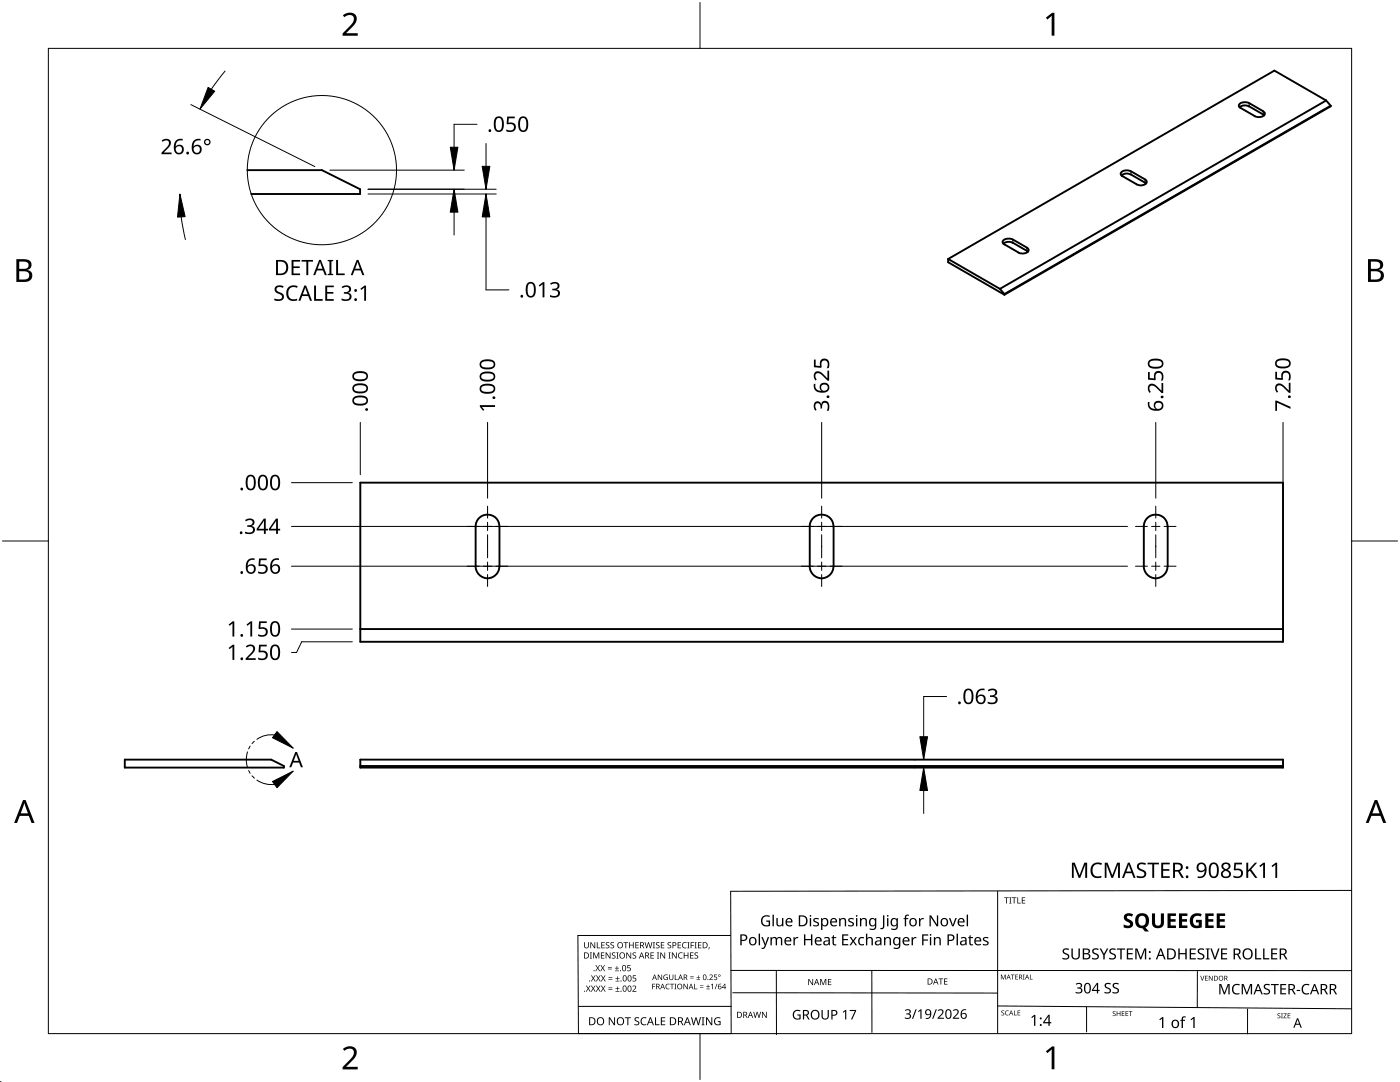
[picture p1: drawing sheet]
<svg xmlns="http://www.w3.org/2000/svg" width="279mm" height="216mm" viewBox="0 0 279 216" stroke-linecap="round" stroke-linejoin="round" font-family="sans-serif">
<g fill="none" stroke="#000" stroke-width=".38">
<path d="M49.4 33.9h14.8l7.7 3.9v.9h-21.8M225.7 34.8l-.5-.1h-.7l-.7 .3M225.7 34.2l-.5-.2a1.01 1.01 0 0 0-1.5 .8l.3 .4M225.7 34.8l3 1.8M225.7 34.2l2.8 1.6a.51 .51 0 0 1 .3 .8 1.69 1.69 0 0 1-2 .2l-2.8-1.6M247.6 21.5a.52 .52 0 0 1-.3-.7 1.85 1.85 0 0 1 2-.2l2.8 1.6M247.6 21.5l2.8 1.7M249.3 21.3l-.6-.3-.6 .1-.7 .3M249.3 21.2l2.8 1.6M252.1 22.9l.2 .1M252.1 22.2l.3 .5a1.46 1.46 0 0 1-2 .5M264.7 20.1l.9 1"/>
<path d="M264.7 20.1l-10.4-6-65.1 37.6M264.7 20.1l-65.1 37.5M265.6 21.1l-65.1 37.6M265.6 21.1v.1l-65.1 37.6M189.2 51.7v.6l11.3 6.5M189.2 51.7l10.4 5.9M199.6 57.6l.9 1.1M200.5 58.7v.1M202.1 48.5l-.5-.2h-.6l-.8 .3M202.1 48.4l2.8 1.7M204.9 49.4a.47 .47 0 0 1 .3 .8 1.85 1.85 0 0 1-2 .2M204.9 50.1l.2 .1"/>
<path d="M204.9 49.4l-3.3-1.8a1.02 1.02 0 0 0-1.5 .9l3.2 1.9M71.9 96.3h184.2v31.8h-184.2zM94.9 113a2.37 2.37 0 0 0 2.4 2.4 2.37 2.37 0 0 0 2.4-2.4M94.9 105.1a2.37 2.37 0 0 1 2.4-2.4 2.37 2.37 0 0 1 2.4 2.4M94.9 105v8M99.7 105v8M161.6 105.1a2.37 2.37 0 0 1 2.4-2.4 2.37 2.37 0 0 1 2.3 2.4M161.6 113a2.37 2.37 0 0 0 2.4 2.4 2.37 2.37 0 0 0 2.3-2.4M161.6 105v8M166.4 105v8M228.3 105.1a2.37 2.37 0 0 1 2.3-2.4 2.37 2.37 0 0 1 2.4 2.4M228.3 113a2.37 2.37 0 0 0 2.3 2.4 2.37 2.37 0 0 0 2.4-2.4"/>
<path d="M228.3 105v8M233 105v8M71.9 125.5h184.2M24.9 151.6h29.2l2.6 1.2v.4h-31.8zM71.9 151.6h184.2v1.6h-184.2zM71.9 152.8h184.2"/>
</g>
<path d="M225.7 34.2v.6M228.5 35.8v.6M249.3 20.6v.6M252.1 22.2v.6M202.1 47.8v.6M204.9 49.4v.7" fill="none" stroke="#000" stroke-width=".2"/>
<circle cx="64.2" cy="33.9" r="14.9" fill="none" stroke="#000" stroke-width=".2"/>
<g fill="none" stroke="#000" stroke-width=".2">
<path d="M44.9 14.2l-2.7 3.6M38.1 20.9l24.7 12.3M92.7 33.9h-26.9M95.2 24.8h-4.6v9.1M97 38.7v19.1h4.6M97 28.6v4.6M99 37.8h-25.5M99 38.7h-25.5M36.2 43.3l.8 4.5M90.6 42.3v4.6M70.3 96.3h-12.1M71.9 84.3v10.4"/>
<path d="M97.3 84.3v15.1M164 84.3v15.1M230.7 84.3v15.1M256.1 84.3v39.6M225 105h-166.8M225 113h-166.8M70.3 125.5h-12.1M70.3 128.1h-10.1l-1 2.1h-1M188.9 139h-4.6v12.6M182.3 151.6h.5M182.3 153.2h.5M184.3 157.7v4.6"/>
<path d="M0 215.9h.1"/>
</g>
<g fill="#000">
<path d="M32.3 28.1a1.01 1.01 0 0 1 1.1-.4 1.01 1.01 0 0 1 .7 1l-.3 .6-1.1 1.1h1.5v.4h-2v-.3l1.1-1.2a.72 .72 0 0 0 .4-.6 .72 .72 0 0 0-.4-.7l-.8 .3zM101.2 23.3h1.5v.3h-1.2v.9a1.02 1.02 0 0 1 1.5 .8 1.02 1.02 0 0 1-1.4 1l-.6-.1v-.4a.88 .88 0 0 0 1 .2 .88 .88 0 0 0 .6-.8 .85 .85 0 0 0-1.3-.4l-.2-.1zM54.9 57.3a1.43 1.43 0 0 1 1.7-.2l-.1 .3h-.2a.65 .65 0 0 0-.7-.2 .65 .65 0 0 0-.4 .7l.2 .2 .6 .3a.85 .85 0 0 1 .7 .8 1.24 1.24 0 0 1-1.9 .7v-.4a1.08 1.08 0 0 0 1.5-.2 1.08 1.08 0 0 0-1.1-.9 .8 .8 0 0 1-.3-1.1zM57.5 57.4a1.7 1.7 0 0 1 1.9-.3l-.1 .3-.8-.1a1.24 1.24 0 0 0-.9 1.6 1.24 1.24 0 0 0 1.7 .7v.3a1.56 1.56 0 0 1-1.9-.3 1.56 1.56 0 0 1-.1-1.9zM58.2 51.9h1.7v.3h-1.3v1h1.2v.3h-1.2v1.1h1.3v.3h-1.7zM60.2 51.9h2.3v.3h-1v2.7h-.4v-2.7h-.9zM65.4 51.9h1.1v.2l-.4 .1v2.4l.4 .1v.2h-1.1v-.2l.4-.1v-2.4l-.4-.1zM67.1 51.9h.4v2.7h1.3v.3h-1.7zM68.2 57.3a1.06 1.06 0 0 1 1.1-.4 1.06 1.06 0 0 1 .8 .9l-.3 .5-.4 .1a.82 .82 0 0 1 .8 .9 .82 .82 0 0 1-.9 .7l-1.1-.1v-.4a1.08 1.08 0 0 0 1.6-.2 .62 .62 0 0 0-.9-.7h-.3v-.3a.7 .7 0 0 0 .8-.1 .7 .7 0 0 0 .2-.7 .89 .89 0 0 0-1.2 0zM107.5 56.9l.8-.6h.3v3h-.3v-2.6l-.6 .5zM109.8 56.6a1.09 1.09 0 0 1 1.1-.4 1.09 1.09 0 0 1 .8 .8 .74 .74 0 0 1-.7 .8 .81 .81 0 0 1 .8 .9 .81 .81 0 0 1-.9 .7l-1.1-.2v-.3a1.08 1.08 0 0 0 1.6-.3 .62 .62 0 0 0-.9-.7h-.3v-.3a.7 .7 0 0 0 .8 0 .7 .7 0 0 0 .2-.8 .89 .89 0 0 0-1.2 0zM62.7 57h.4v2.7h1.3v.3h-1.7z"/>
<path d="M64.9 57h1.7v.3h-1.3v1h1.2v.3h-1.2v1.1h1.3v.3h-1.7zM71.9 57.6l.8-.6h.4v3h-.4v-2.6l-.6 .5zM162.4 71.8h.4v1.2h.9a1.02 1.02 0 0 1 .8-1.5 1.02 1.02 0 0 1 1 1.4l-.1 .6h-.4a.88 .88 0 0 0 .2-1 .88 .88 0 0 0-.8-.6 .85 .85 0 0 0-.4 1.3l-.1 .2-1.5-.1zM162.6 74.3a1.31 1.31 0 0 1 1.9 .6l.6 .6v-1.5h.4v2h-.3l-1.2-1.1a.72 .72 0 0 0-.6-.5 .72 .72 0 0 0-.7 .5l.3 .8-.2 .2a1.28 1.28 0 0 1-.2-1.6zM229.1 74.2h.4v1.2l.8 .1v-.5a.99 .99 0 0 1 1.2-1 .99 .99 0 0 1 .7 1.4l-.2 .5h-.3a.88 .88 0 0 0 .2-.9 .88 .88 0 0 0-.8-.6 .85 .85 0 0 0-.4 1.3l-.2 .2-1.4-.1zM229.3 76.8a1.31 1.31 0 0 1 1.9 .5l.6 .7v-1.6h.3v2h-.3l-1.1-1.1a.72 .72 0 0 0-.6-.4 .72 .72 0 0 0-.7 .5l.3 .8-.3 .2a1.28 1.28 0 0 1-.1-1.6zM254.5 74.2h.4v1.2l.8 .1v-.5a.99 .99 0 0 1 1.2-1 .99 .99 0 0 1 .7 1.3l-.2 .6h-.3a.88 .88 0 0 0 .2-1 .88 .88 0 0 0-.8-.5 .85 .85 0 0 0-.4 1.2l-.2 .2-1.4-.1zM254.7 76.8a1.31 1.31 0 0 1 1.9 .5l.6 .6v-1.5h.3v2h-.3l-1.1-1.1a.72 .72 0 0 0-.6-.4 .72 .72 0 0 0-.7 .4l.3 .9-.3 .2a1.28 1.28 0 0 1-.1-1.6zM95.8 80.8h3v.4h-2.6l.5 .6-.3 .2-.6-.8zM162.6 80.3l.5-.2a.74 .74 0 0 1 .8 .6 .81 .81 0 0 1 .9-.7 .81 .81 0 0 1 .7 .9l-.1 1.1h-.4a1.08 1.08 0 0 0-.3-1.6 .62 .62 0 0 0-.6 .8v.3h-.4a.7 .7 0 0 0 0-.7 .7 .7 0 0 0-.7-.3 .89 .89 0 0 0 0 1.3l-.3 .2a1.44 1.44 0 0 1-.1-1.7zM254.5 79.9h.3l2.7 1.3v.4l-2.6-1.3v1.7h-.4zM48.9 103.8a1.09 1.09 0 0 1 1.1-.4 1.09 1.09 0 0 1 .8 .8 .74 .74 0 0 1-.6 .8 .81 .81 0 0 1 .7 .9 .81 .81 0 0 1-.9 .7l-1.1-.2v-.3a1.08 1.08 0 0 0 1.6-.3 .62 .62 0 0 0-.9-.7h-.2v-.3a.7 .7 0 0 0 .7 0 .7 .7 0 0 0 .3-.8 .89 .89 0 0 0-1.3 0z"/>
<path d="M51.7 111.4h1.5v.4h-1.2l-.1 .9a1.02 1.02 0 0 1 1.5 .8 1.02 1.02 0 0 1-1.3 1l-.6-.1v-.4a.88 .88 0 0 0 1 .2 .88 .88 0 0 0 .5-.8 .85 .85 0 0 0-1.2-.4l-.2-.1zM45.6 124.6l.8-.6h.4v3h-.4v-2.6l-.6 .5zM45.6 129.3l.8-.7h.4v3.1h-.4v-2.7l-.6 .5zM49.2 124.6l.8-.6h.3v3h-.3v-2.6l-.6 .5zM49.1 129a1.01 1.01 0 0 1 1.1-.4 1.01 1.01 0 0 1 .7 1l-.3 .6-1.1 1.1h1.5v.4h-2v-.3l1.1-1.1a.72 .72 0 0 0 .4-.7 .72 .72 0 0 0-.4-.7l-.8 .3zM51.7 124h1.5v.3h-1.2v.9h.4a.99 .99 0 0 1 1 1.1 .99 .99 0 0 1-1.3 .7l-.6-.1v-.4a.88 .88 0 0 0 1 .3 .88 .88 0 0 0 .5-.9 .85 .85 0 0 0-1.2-.4l-.2-.1zM51.7 128.6h1.5v.4h-1.2v.9l.4-.1a.99 .99 0 0 1 1 1.2 .99 .99 0 0 1-1.3 .7l-.6-.1v-.4a.88 .88 0 0 0 1 .2 .88 .88 0 0 0 .5-.8 .85 .85 0 0 0-1.2-.4l-.2-.1zM197.1 137.7a1.09 1.09 0 0 1 1.1-.4 1.09 1.09 0 0 1 .8 .9 .74 .74 0 0 1-.6 .7 .81 .81 0 0 1 .7 .9 .81 .81 0 0 1-.9 .7l-1.1-.1v-.4a1.08 1.08 0 0 0 1.6-.3 .62 .62 0 0 0-.8-.6h-.3v-.3a.7 .7 0 0 0 .7-.1 .7 .7 0 0 0 .3-.7 .89 .89 0 0 0-1.3 0zM213.9 172.1h.6l.9 2.5 1-2.5h.6v3.1h-.4v-2.7l-1 2.7h-.3l-1-2.7v2.7h-.4zM218 172.5a1.7 1.7 0 0 1 1.9-.2l-.1 .3a1.19 1.19 0 0 0-1.5 .1 1.19 1.19 0 0 0-.2 1.5 1.15 1.15 0 0 0 1.7 .6v.3a1.56 1.56 0 0 1-1.9-.4 1.56 1.56 0 0 1-.1-1.9zM220.5 172.1h.5l1 2.5 .9-2.5h.6v3.1h-.4l.1-2.7-1.1 2.7h-.3l-1-2.7v2.7h-.3zM227 172.4a1.44 1.44 0 0 1 1.7-.1l-.1 .3-.2-.1a.65 .65 0 0 0-.7-.1 .65 .65 0 0 0-.4 .6l.2 .3a1.25 1.25 0 0 1 1.3 1.3 1.31 1.31 0 0 1-1.9 .5v-.4a1.08 1.08 0 0 0 1.5-.2 1.08 1.08 0 0 0-1.1-.9 .8 .8 0 0 1-.3-1.2z"/>
<path d="M229 172.1h2.3v.4h-1v2.7h-.3v-2.7h-1zM231.7 172.1h1.7v.4h-1.3v.9h1.3v.4h-1.3v1h1.3v.4h-1.7zM246.3 172.1h1.6v.4h-1.2l-.1 .9a1.02 1.02 0 0 1 1.5 .8 1.02 1.02 0 0 1-1.4 1l-.5-.1v-.4a.88 .88 0 0 0 .9 .2 .88 .88 0 0 0 .6-.8 .85 .85 0 0 0-1.3-.4l-.2-.1zM248.7 172.1h.4v1.5l1.4-1.5h.4l-1.2 1.4 1.2 1.7h-.4l-1.1-1.5-.3 .3v1.2h-.4zM251.3 172.8l.8-.7h.4v3.1h-.4v-2.7l-.6 .5zM253.8 172.8l.8-.7h.3v3.1h-.4v-2.7l-.5 .5z"/>
<path d="M35.1 28l.5-.2 .5-.1h.4v.4a1.03 1.03 0 0 0-1.4 1.1 .95 .95 0 0 1 1.5 0 .95 .95 0 0 1-.3 1.5 1.13 1.13 0 0 1-1.3-.2 1.13 1.13 0 0 1-.3-1.2l.1-.8zM35 29.8a.7 .7 0 0 0 1.4 0 .7 .7 0 0 0-1.4 0z"/>
<path d="M38.7 28l.5-.2 .4-.1h.4v.4a1.03 1.03 0 0 0-1.3 1.1 .95 .95 0 0 1 1.4 0 .95 .95 0 0 1-.2 1.5 1.13 1.13 0 0 1-1.3-.2 1.13 1.13 0 0 1-.3-1.2l.1-.8zM38.6 29.8a.66 .66 0 0 0 1.3 0 .66 .66 0 0 0-1.3 0z"/>
<path d="M40.7 28.3a.66 .66 0 0 1 1.3 0 .66 .66 0 0 1-1.3 0zM41 28.3a.4 .4 0 0 0 .8 0 .4 .4 0 0 0-.8 0z"/>
<path d="M98.9 23.4a1.05 1.05 0 0 1 1.3 0 1.05 1.05 0 0 1 .4 1.2 1.28 1.28 0 0 1-1.2 1.7 1.37 1.37 0 0 1-.9-1.7l.2-.8zM99.2 23.7a2.23 2.23 0 0 0 .1 2.3 .68 .68 0 0 0 .7-.2 .68 .68 0 0 0 .2-.7 1.17 1.17 0 0 0-.7-1.6z"/>
<path d="M103.8 23.4a1.05 1.05 0 0 1 1.2 0 1.05 1.05 0 0 1 .4 1.2 1.28 1.28 0 0 1-1.1 1.7 1.37 1.37 0 0 1-.9-1.7l.1-.7zM104 23.7a2.23 2.23 0 0 0 .1 2.3 .68 .68 0 0 0 .8-.2 .68 .68 0 0 0 .1-.7 1.17 1.17 0 0 0-.6-1.6z"/>
<path d="M55.1 51.9h.9a1.36 1.36 0 0 1 1.5 1.5 1.41 1.41 0 0 1-1.6 1.5h-.8zM55.5 52.2v2.4h.4a1.19 1.19 0 0 0 1.2-1.2 1.19 1.19 0 0 0-1.1-1.2z"/>
<path d="M63.7 51.9h.3l1.2 3h-.4l-.3-.9h-1.2l-.4 .9h-.4zM63.9 52.3l-.5 1.3h.9z"/>
<path d="M71.2 51.9h.3l1.2 3h-.4l-.3-.9h-1.3l-.3 .9h-.4zM71.4 52.3l-.5 1.3h.9z"/>
<path d="M105.3 56.5a1.05 1.05 0 0 1 1.2 0 1.05 1.05 0 0 1 .4 1.1 1.28 1.28 0 0 1-1.1 1.8 1.37 1.37 0 0 1-.9-1.8l.2-.7zM105.5 56.7a2.23 2.23 0 0 0 .1 2.3 .68 .68 0 0 0 .8-.1 .68 .68 0 0 0 .1-.8 1.17 1.17 0 0 0-.6-1.5z"/>
<path d="M60.7 57h.4l1.2 3h-.4l-.4-.9h-1.2l-.4 .9h-.3zM60.9 57.4l-.5 1.3h1z"/>
<path d="M70.5 79.3a2.29 2.29 0 0 1 2.8 .2 1.06 1.06 0 0 1-.1 1.1 1.06 1.06 0 0 1-1.1 .3 1.3 1.3 0 0 1-1.8-1zM70.8 79.5a.65 .65 0 0 0 0 .8 .65 .65 0 0 0 .8 .2h.8a.6 .6 0 0 0 .7-.6 .6 .6 0 0 0-.7-.6h-1.1z"/>
<path d="M70.5 76.9a2.29 2.29 0 0 1 2.8 .2 1.06 1.06 0 0 1-.1 1.1 1.06 1.06 0 0 1-1.1 .3 1.3 1.3 0 0 1-1.8-1zM70.8 77.1a.65 .65 0 0 0 0 .8 .65 .65 0 0 0 .8 .2h.8a.6 .6 0 0 0 .7-.6 .6 .6 0 0 0-.7-.6h-1.1z"/>
<path d="M70.5 74.5a2.29 2.29 0 0 1 2.8 .1 1.06 1.06 0 0 1-.1 1.2 1.06 1.06 0 0 1-1.1 .3 1.3 1.3 0 0 1-1.8-1zM70.8 74.7a.65 .65 0 0 0 0 .8 .65 .65 0 0 0 .8 .2h.8a.6 .6 0 0 0 .7-.6 .6 .6 0 0 0-.7-.6h-1.1z"/>
<path d="M95.9 77a2.29 2.29 0 0 1 2.8 .1 1.06 1.06 0 0 1-.1 1.2 1.06 1.06 0 0 1-1.1 .3 1.3 1.3 0 0 1-1.8-1zM96.2 77.2a.65 .65 0 0 0 0 .8 .65 .65 0 0 0 .8 .2h.8a.6 .6 0 0 0 .7-.6 .6 .6 0 0 0-.7-.6h-1.1z"/>
<path d="M95.9 74.5a2.29 2.29 0 0 1 2.8 .2 1.06 1.06 0 0 1-.1 1.1 1.06 1.06 0 0 1-1.1 .3 1.3 1.3 0 0 1-1.8-1zM96.2 74.7a.65 .65 0 0 0 0 .9 .65 .65 0 0 0 .8 .2l.8-.1a.6 .6 0 0 0 .7-.6 .6 .6 0 0 0-.7-.6h-1.1z"/>
<path d="M95.9 72.1a2.29 2.29 0 0 1 2.8 .2 1.06 1.06 0 0 1-.1 1.1 1.06 1.06 0 0 1-1.1 .3 1.3 1.3 0 0 1-1.8-1zM96.2 72.3a.65 .65 0 0 0 0 .8 .65 .65 0 0 0 .8 .2h.8a.6 .6 0 0 0 .7-.6 .6 .6 0 0 0-.7-.6h-1.1z"/>
<path d="M162.4 76.6h.4a1.03 1.03 0 0 0 1.1 1.4 .95 .95 0 0 1 0-1.5 .95 .95 0 0 1 1.5 .3 1.13 1.13 0 0 1-.2 1.3 1.13 1.13 0 0 1-1.2 .3 1.37 1.37 0 0 1-1.6-1.8zM163.9 77.4a.66 .66 0 0 0 1.3 0 .66 .66 0 0 0-1.3 0z"/>
<path d="M229.3 72a2.29 2.29 0 0 1 2.8 .1 1.06 1.06 0 0 1-.2 1.2 1.06 1.06 0 0 1-1.1 .3 1.3 1.3 0 0 1-1.7-1zM229.6 72.2a.65 .65 0 0 0-.1 .8 .65 .65 0 0 0 .8 .2h.9a.6 .6 0 0 0 .7-.6 .6 .6 0 0 0-.7-.6h-1.1z"/>
<path d="M254.7 71.9a2.29 2.29 0 0 1 2.8 .2 1.06 1.06 0 0 1-.2 1.1 1.06 1.06 0 0 1-1.1 .3 1.3 1.3 0 0 1-1.7-1zM255 72.1a.65 .65 0 0 0-.1 .8 .65 .65 0 0 0 .8 .2h.9a.6 .6 0 0 0 .7-.6 .6 .6 0 0 0-.7-.6h-1.1z"/>
<path d="M49.4 94.9a1.05 1.05 0 0 1 1.2 0 1.05 1.05 0 0 1 .4 1.2 1.28 1.28 0 0 1-1.1 1.7 1.37 1.37 0 0 1-.9-1.7l.2-.8zM49.6 95.2a2.23 2.23 0 0 0 .1 2.3 .68 .68 0 0 0 .8-.2 .68 .68 0 0 0 .2-.7 1.17 1.17 0 0 0-.7-1.6z"/>
<path d="M51.8 94.9a1.05 1.05 0 0 1 1.3 0 1.05 1.05 0 0 1 .4 1.2 1.28 1.28 0 0 1-1.2 1.7 1.37 1.37 0 0 1-.8-1.7l.1-.6zM52.1 95.2a2.23 2.23 0 0 0 .1 2.3 .68 .68 0 0 0 .7-.2 .68 .68 0 0 0 .2-.7 1.17 1.17 0 0 0-.6-1.6z"/>
<path d="M54.3 94.9a1.05 1.05 0 0 1 1.2 0 1.05 1.05 0 0 1 .4 1.2 1.28 1.28 0 0 1-1.1 1.7 1.37 1.37 0 0 1-.9-1.7l.1-.8zM54.5 95.2a2.23 2.23 0 0 0 .1 2.3 .68 .68 0 0 0 .8-.2 .68 .68 0 0 0 .1-.7 1.17 1.17 0 0 0-.6-1.6z"/>
<path d="M229.1 80.2h.3a1.03 1.03 0 0 0 1.2 1.4 .95 .95 0 0 1 0-1.5 .95 .95 0 0 1 1.4 .3 1.13 1.13 0 0 1-.1 1.3 1.13 1.13 0 0 1-1.3 .3 1.37 1.37 0 0 1-1.5-1.8zM230.6 81a.66 .66 0 0 0 1.3 0 .66 .66 0 0 0-1.3 0z"/>
<path d="M49.5 111.7l.5-.2 .4-.1h.4v.4a1.03 1.03 0 0 0-1.4 1.1 .96 .96 0 0 1 1.6 .1 .96 .96 0 0 1-.5 1.4 1.09 1.09 0 0 1-1.5-1.2l.2-1zM49.4 113.5a.66 .66 0 0 0 1.3 0 .66 .66 0 0 0-1.3 0z"/>
<path d="M52.6 103.5h.4v2h.5v.3h-.5v.7h-.3v-.7h-1.5v-.3zM52.7 103.9l-1.1 1.6h1.1z"/>
<path d="M54.3 111.7l.5-.2 .5-.1h.4v.4a1.03 1.03 0 0 0-1.4 1.1 .95 .95 0 0 1 1.5 0 .95 .95 0 0 1-.3 1.5 1.13 1.13 0 0 1-1.3-.2 1.13 1.13 0 0 1-.3-1.2l.1-.8zM54.3 113.5a.66 .66 0 0 0 1.3 0 .66 .66 0 0 0-1.3 0z"/>
<path d="M55.1 103.5h.4v2h.4v.3h-.4v.7h-.4v-.7h-1.5v-.3zM55.1 103.9l-1.1 1.6h1.1z"/>
<path d="M54.3 124.1a1.05 1.05 0 0 1 1.2 0 1.05 1.05 0 0 1 .4 1.2 1.28 1.28 0 0 1-1.1 1.8 1.37 1.37 0 0 1-.9-1.8l.1-.8zM54.5 124.4a2.23 2.23 0 0 0 .1 2.3 .68 .68 0 0 0 .8-.2 .68 .68 0 0 0 .1-.7 1.17 1.17 0 0 0-.6-1.5z"/>
<path d="M54.3 128.8a1.05 1.05 0 0 1 1.2 0 1.05 1.05 0 0 1 .4 1.2 1.28 1.28 0 0 1-1.1 1.7 1.37 1.37 0 0 1-.9-1.7l.1-.8zM54.5 129.1l-.2 .5v1.1a.6 .6 0 0 0 .6 .7 .6 .6 0 0 0 .6-.7 1.66 1.66 0 0 0-.5-1.8z"/>
<path d="M192.6 137.6a1.05 1.05 0 0 1 1.3 0 1.05 1.05 0 0 1 .4 1.2v.2a1.18 1.18 0 0 1-1.2 1.5 1.37 1.37 0 0 1-.8-1.7l.1-.8zM192.9 137.9l-.2 .5v1.1a.6 .6 0 0 0 .6 .7 .6 .6 0 0 0 .6-.7 1.66 1.66 0 0 0-.5-1.8z"/>
<path d="M195.2 137.7l.4-.2 .5-.1h.4v.4a1.03 1.03 0 0 0-1.4 1.1 .96 .96 0 0 1 1.6 .1 .96 .96 0 0 1-.5 1.4 1.09 1.09 0 0 1-1.5-1.2l.1-.8zM195.1 139.5a.66 .66 0 0 0 1.3 0 .66 .66 0 0 0-1.3 0z"/>
<path d="M225.1 172.1h.3l1.2 3.1h-.4l-.3-1h-1.2l-.4 1h-.4zM225.3 172.5l-.5 1.4h1z"/>
<path d="M234.1 172.1h.8a.87 .87 0 0 1 1.1 .6 .87 .87 0 0 1-.6 1.1l.9 1.4h-.5l-.7-1.3h-.6v1.3h-.4zM234.5 172.5v1.1h.4a.58 .58 0 0 0 .8-.6 .58 .58 0 0 0-.8-.5z"/>
<path d="M239.1 172.4a1.11 1.11 0 0 1 1.3-.1 1.11 1.11 0 0 1 .4 1.4 1.38 1.38 0 0 1-1.8 1.5v-.3a1.01 1.01 0 0 0 1.1-.2 1.01 1.01 0 0 0 .3-1 .94 .94 0 0 1-1.4 .1 .94 .94 0 0 1 .1-1.4zM239.1 173.1a.7 .7 0 0 0 1.4 0 .7 .7 0 0 0-1.4 0z"/>
<path d="M241.6 172.3a1.05 1.05 0 0 1 1.2 0 1.05 1.05 0 0 1 .4 1.2 1.28 1.28 0 0 1-1.1 1.7 1.37 1.37 0 0 1-.9-1.7l.2-.8zM241.8 172.6a2.23 2.23 0 0 0 .1 2.2 .68 .68 0 0 0 .8-.1 .68 .68 0 0 0 .2-.7 1.17 1.17 0 0 0-.7-1.6z"/>
<path d="M243.9 172.4l.8-.3a.75 .75 0 0 1 .9 .6 .75 .75 0 0 1-.6 .9 .87 .87 0 0 1 .6 1.1 .87 .87 0 0 1-1.2 .5 .82 .82 0 0 1-.7-.7 .82 .82 0 0 1 .6-.9l-.1-.1a.77 .77 0 0 1-.3-1.1zM244 174.4a.6 .6 0 0 0 1.2 0 .6 .6 0 0 0-1.2 0zM244.2 172.9a.5 .5 0 0 0 1 0 .5 .5 0 0 0-1 0z"/>
<circle cx="37.5" cy="30.6" r=".27"/>
<circle cx="97.8" cy="26.1" r=".27"/>
<circle cx="71" cy="59.8" r=".28"/>
<circle cx="71" cy="58" r=".28"/>
<circle cx="104.1" cy="59.1" r=".27"/>
<circle cx="98.6" cy="79.3" r=".27"/>
<circle cx="165.3" cy="79.2" r=".27"/>
<circle cx="231.9" cy="79.2" r=".27"/>
<circle cx="257.3" cy="79.2" r=".27"/>
<circle cx="48.3" cy="97.6" r=".27"/>
<circle cx="73.2" cy="81.7" r=".27"/>
<circle cx="48.1" cy="106.3" r=".27"/>
<circle cx="48.3" cy="114.3" r=".28"/>
<circle cx="48.3" cy="126.8" r=".27"/>
<circle cx="48.3" cy="131.5" r=".28"/>
<circle cx="191.5" cy="140.3" r=".28"/>
<circle cx="236.9" cy="175" r=".28"/>
<circle cx="236.9" cy="173.1" r=".28"/>
</g>
<g fill="none" stroke="#000" stroke-width=".2">
<path d="M95.6 105h-2.3M95.6 113h-2.3M96.5 105h1.6M96.5 113h1.6M97.3 106.7v4.6M97.3 114.6v2.4M97.3 101v2.4M97.3 104.2v1.7M97.3 112.1v1.7M99 105h2.4M99 113h2.4M162.3 105h-2.4"/>
<path d="M162.3 113h-2.4M163.1 105h1.7M163.1 113h1.7M164 106.7v4.6M164 114.6v2.4M164 101v2.4M164 104.2v1.7M164 112.1v1.7M165.6 105h2.4M165.6 113h2.4M229 105h-2.4M229 113h-2.4"/>
<path d="M229.8 105h1.7M229.8 113h1.7M230.7 106.7v4.6M230.7 114.6v2.4M230.7 101v2.4M230.7 104.2v1.7M230.7 112.1v1.7M232.3 105h2.4M232.3 113h2.4"/>
</g>
<path d="M41.5 17.4l1.4 .8-3 3.6zM89.9 29.4h1.5l-.8 4.5zM96.2 33.2h1.6l-.8 4.6zM35.9 38.7l1 4.5-1.5 .1zM90.6 37.8l.8 4.5h-1.5zM97 38.7l.8 4.6h-1.6zM184.3 153.2l.8 4.5h-1.5zM183.6 147h1.5l-.8 4.6z" fill="#000" stroke="#000" stroke-width=".2"/>
<path d="M58.9 150.1h.4l1.2 3h-.4l-.4-.9h-1.2l-.4 .9h-.4zM59.1 150.4l-.5 1.4h1z" fill="#000"/>
<path d="M49.4 150l-.2 1.6 .2 1.6M49.6 153.8l.3 .5M49.9 148.9l-.3 .5M50.3 154.8l.5 .5M50.8 147.9l-.5 .5M51.3 155.7a5.2 5.2 0 0 0 3.6 .8M54.9 146.7a4.9 4.9 0 0 0-3.6 .8" fill="none" stroke="#000" stroke-width=".2"/>
<path d="M54.4 155.9l4.1-2-3.2 3.3zM55.3 146l3.2 3.3-4.1-2.1z" fill="#000" stroke="#000" stroke-width=".2"/>
<path d="M9.7 9.7h260v196.5h-260z" fill="none" stroke="#000" stroke-width=".2"/>
<path d="M139.7 .5v9.2M.5 108h9.2M269.7 108h9.2M139.7 206.2v9.2" fill="none" stroke="#000" stroke-width=".2"/>
<g fill="#000">
<path d="M68.4 3.1a1.64 1.64 0 0 1 2.8 .4 2.52 2.52 0 0 1-1.2 2.2l-.9 .9h2.3v.5h-3v-.4l1.2-1.2a1.95 1.95 0 0 0 .9-2.2 1.23 1.23 0 0 0-1.8 .1zM208.7 3.5l1.3-.9h.4v4.5h-.5v-4l-.9 .8zM68.4 209.3a1.64 1.64 0 0 1 2.8 .4 2.52 2.52 0 0 1-1.2 2.2l-.9 1h2.3v.5h-3v-.5l1.2-1.2a1.95 1.95 0 0 0 .9-2.1 1.23 1.23 0 0 0-1.8 .1zM208.7 209.8l1.3-1h.4v4.6h-.5v-4l-.9 .7z"/>
<path d="M3.3 51.7h1.3a1.28 1.28 0 0 1 1.7 1.3 1.04 1.04 0 0 1-.9 .9 1.23 1.23 0 0 1 1 1.5 1.23 1.23 0 0 1-1.5 .9h-1.6zM3.8 54.1v1.7h1a.86 .86 0 0 0 1-.9 .86 .86 0 0 0-1.1-.8zM3.8 52.2v1.4h.9a.78 .78 0 0 0 1-.7 .78 .78 0 0 0-1.1-.7z"/>
<path d="M273 51.7h1.3a1.28 1.28 0 0 1 1.7 1.3 1.04 1.04 0 0 1-.8 .9 1.23 1.23 0 0 1 1 1.5 1.23 1.23 0 0 1-1.6 .9h-1.6zM273.6 54.1v1.7h.9a.86 .86 0 0 0 1.1-.9 .86 .86 0 0 0-1.1-.8zM273.6 52.2v1.4h.8a.78 .78 0 0 0 1-.7 .78 .78 0 0 0-1.1-.7z"/>
<path d="M4.6 159.6h.5l1.8 4.6h-.6l-.6-1.4h-1.8l-.5 1.4h-.6zM4.8 160.2l-.7 2.1h1.5z"/>
<path d="M274.3 159.6h.6l1.7 4.6h-.6l-.5-1.4h-1.8l-.6 1.4h-.5zM274.6 160.2l-.7 2.1h1.4z"/>
</g>
<path d="M199.1 177.9v28.2M269.7 177.7l-123.9 .1 .1 28.4h-30.5l-.1-19.5h30.5M145.9 193.6l123.8 .1M146.2 198.1l52.9 .1M154.9 193.6l.1 12.8M174 193.6v12.4M239 193.8l-.1 7.3M145.9 200.8h-30.5M199.1 200.7l70.6 .6M216.8 201v4.9M249 201.3v5" fill="none" stroke="#000" stroke-width=".2"/>
<g fill="#000">
<path d="M116.6 188h.1v.8a.32 .32 0 0 0 .3 .3 .32 .32 0 0 0 .3-.3v-.8h.2v.8a.47 .47 0 0 1-.5 .4 .47 .47 0 0 1-.4-.4zM116.9 196.7h.2l.3 .4 .3-.4h.2l-.4 .5 .4 .7h-.2l-.3-.5-.3 .5h-.2l.4-.7zM117.7 190h.4l-.1 .2v.9l.1 .2h-.4l.2-.2v-.9zM117.8 188h.2l.6 1v-1h.2v1.2h-.2l-.7-1 .1 1h-.2zM117.9 196.7h.2l.3 .4 .3-.4h.2l-.4 .5 .4 .7h-.2l-.3-.5-.3 .5h-.2l.4-.7zM117.9 194.6h.2l.3 .5 .3-.5h.2l-.4 .6 .4 .6h-.2l-.3-.5-.3 .5h-.2l.4-.6zM118.4 190h.2l.4 1 .4-1h.2v1.3h-.2l.1-1.1-.5 1.1h-.1l-.4-1.1v1.1h-.1zM119.1 188h.2v1.1h.5v.1h-.7zM118.8 192.6h.2l.3 .5 .3-.5h.1l-.3 .6 .4 .6h-.2l-.3-.5-.3 .5h-.2l.4-.6zM118.9 196.7h.2l.3 .4 .3-.4h.2l-.4 .5 .4 .7h-.2l-.3-.5-.3 .5h-.2l.4-.7zM118.9 194.6h.2l.3 .5 .3-.5h.2l-.4 .6 .4 .6h-.2l-.3-.5-.3 .5h-.2l.4-.6zM119.9 190h.7v.2h-.5v.4h.5v.1h-.5v.4h.5v.2h-.7z"/>
<path d="M120 188h.7v.1h-.5v.4h.5v.1h-.5v.5h.5v.1h-.7zM119.8 192.6h.2l.3 .5 .3-.5h.1l-.3 .6 .4 .6h-.2l-.3-.5-.3 .5h-.2l.4-.6zM119.9 196.7h.2l.3 .4 .3-.4h.1l-.3 .5 .4 .7h-.2l-.3-.5-.3 .5h-.2l.4-.7zM119.9 194.6h.2l.3 .5 .3-.5h.2l-.4 .6 .4 .6h-.2l-.3-.5-.3 .5h-.2l.4-.6zM121.3 193.3h.8v.1h-.8zM121.3 193h.8v.1h-.8zM121.4 197.4h.8v.1h-.8zM121.4 197.1h.8v.1h-.8zM121.4 195.3h.8v.2h-.8zM121.4 195h.8v.1h-.8zM120.9 188.1l.5-.1 .2 .1v.1a.25 .25 0 0 0-.4-.1 .25 .25 0 0 0 0 .4 .42 .42 0 0 1 .4 .5 .42 .42 0 0 1-.7 .2v-.2l.1 .1a.27 .27 0 0 0 .5-.2 .27 .27 0 0 0-.4-.3l-.2-.2zM120.9 190h.1l.7 1.1v-1.1h.1v1.3h-.1l-.7-1v1h-.1z"/>
<path d="M121.9 188.1l.4-.1 .2 .1v.1a.25 .25 0 0 0-.4-.1 .25 .25 0 0 0 0 .4 .42 .42 0 0 1 .5 .5 .42 .42 0 0 1-.7 .2l-.1-.2 .2 .1a.27 .27 0 0 0 .4-.2 .27 .27 0 0 0-.3-.3l-.3-.2zM122.7 193.7h.8v.1h-.8zM122.8 197.8h.8v.1h-.8zM122.8 195.7h.8v.1h-.8zM122.2 190.2l.4-.2 .2 .1v.1a.25 .25 0 0 0-.4-.1 .25 .25 0 0 0 0 .4l.4 .2v.3l-.2 .3-.5-.1v-.1h.2a.27 .27 0 0 0 .4-.1 .27 .27 0 0 0-.4-.3l-.2-.2zM123.1 192.8h.1v.3h.3v.1h-.3v.4h-.1v-.4h-.4v-.1h.4zM123.2 196.9h.1v.3h.3v.1h-.3v.4h-.1v-.4h-.4v-.1h.4zM123.2 194.8h.1v.4h.3v.1h-.3v.3h-.1v-.3h-.4v-.1h.4zM123 190h.4l-.1 .2v.9l.1 .2h-.4l.1-.2v-.9zM124.4 188h.9v.1h-.3v1.1h-.2v-1.1h-.4zM125.2 192.6h.6v.1h-.5v.4a.4 .4 0 0 1 .6 .1 .4 .4 0 0 1-.2 .6 .4 .4 0 0 1-.6-.2 .31 .31 0 0 0 .6 .1 .31 .31 0 0 0-.2-.5l-.3-.1zM125 190h.2l.6 1.1v-1.1h.2v1.3h-.2l-.7-1v1h-.1z"/>
<path d="M125.5 188h.2v.5h.6v-.5h.2v1.2h-.2v-.5h-.6v.5h-.2zM126.3 194.6h.6v.2h-.5v.3a.4 .4 0 0 1 .6 .2 .4 .4 0 0 1-.2 .5 .4 .4 0 0 1-.6-.2 .31 .31 0 0 0 .5 .1 .31 .31 0 0 0-.1-.5h-.3zM126.3 190.2l.4-.2 .3 .1-.1 .1a.25 .25 0 0 0-.4-.1 .25 .25 0 0 0 0 .4l.4 .2 .1 .3-.3 .3-.5-.1v-.1h.2a.27 .27 0 0 0 .4-.1 .27 .27 0 0 0-.3-.3l-.3-.2zM126.2 196.8a.44 .44 0 0 1 .7 0 .44 .44 0 0 1-.3 .7l-.2 .2h.6v.2h-.8l.3-.5a.33 .33 0 0 0 .3-.3 .33 .33 0 0 0-.3-.3l-.2 .1zM126.8 188h.7v.1h-.6v.4h.5v.1h-.5v.5h.6v.1h-.7zM128.7 188h.1l.3 1 .2-1h.2l.3 1 .2-1h.2l-.3 1.2h-.2l-.3-1-.3 1h-.1zM130.1 196.3h.7v.1h-.5v.4h.4v.1h-.4v.5h-.2zM129.8 190h.7v.2h-.5v.4h.5v.1h-.5v.4h.5v.2h-.7zM130.3 188h.4l-.1 .1v1l.1 .1h-.4l.1-.1v-1zM131.1 190h.4l-.1 .2v.9l.1 .2h-.4l.1-.2v-.9zM131 188.1l.4-.1 .2 .1v.1a.25 .25 0 0 0-.4-.1 .25 .25 0 0 0 0 .4 .42 .42 0 0 1 .4 .5 .42 .42 0 0 1-.7 .2v-.2l.1 .1a.27 .27 0 0 0 .5-.2 .27 .27 0 0 0-.4-.3l-.2-.2zM131.3 194.5h.1l.6 .9v-.9h.1v1.1h-.1l-.6-1v1h-.1z"/>
<path d="M131.9 188h.7v.1h-.6v.4h.5v.1h-.5v.5h.6v.1h-.7zM131.8 190h.2l.6 1.1v-1.1h.1v1.3h-.1l-.7-1v1h-.1zM132.5 194.6l.4-.2 .4 .1-.1 .1a.45 .45 0 0 0-.7 .4 .45 .45 0 0 0 .7 .4v-.3h-.3v-.1h.4v.5a.6 .6 0 0 1-.8-.1 .6 .6 0 0 1 0-.8zM133 196.4l.3-.1h.3v.2l-.3-.1a.44 .44 0 0 0-.3 .6 .44 .44 0 0 0 .6 .2 .52 .52 0 0 1-.7 0 .52 .52 0 0 1 .1-.8zM133.4 190h.5l-.2 .2v.9l.2 .2h-.5l.2-.2v-.9zM133.3 188.1l.4-.1 .2 .1v.1a.25 .25 0 0 0-.4-.1 .25 .25 0 0 0 0 .4 .4 .4 0 0 1 .5 .3 .4 .4 0 0 1-.3 .5 .4 .4 0 0 1-.5-.3l.2 .1a.27 .27 0 0 0 .4-.2 .27 .27 0 0 0-.4-.3l-.2-.2zM133.7 196.3h.8v.1h-.3v1h-.2v-1h-.3zM133.5 194.5h.2v.7a.28 .28 0 0 0 .3 .2 .28 .28 0 0 0 .2-.2v-.7h.2v.7a.42 .42 0 0 1-.4 .4 .42 .42 0 0 1-.5-.4zM134.7 194.5h.1v.9h.5v.2h-.6zM134.6 196.3h.4l-.1 .1v.9l.1 .1h-.4l.1-.1v-.9zM134.1 190h.2l.6 1.1v-1.1h.2v1.3h-.2l-.7-1v1h-.1zM135.5 190.2l.4-.2 .3 .1v.1a.49 .49 0 0 0-.7 .5 .49 .49 0 0 0 .7 .4 .52 .52 0 0 1-.7 .1 .52 .52 0 0 1-.2-.6z"/>
<path d="M135.2 188h.7v.1h-.5v.4h.5v.1h-.5v.5h.5v.1h-.7zM136.3 188.2l.4-.2 .3 .1v.1a.49 .49 0 0 0-.7 .4 .49 .49 0 0 0 .7 .5 .53 .53 0 0 1-.7 0 .53 .53 0 0 1-.2-.7zM136.4 196.3h.2l.5 .9v-.9h.2v1.1h-.2l-.6-.9v.9h-.1zM136.5 190h.1v.6h.6v-.6h.2v1.3h-.2v-.6h-.6v.6h-.1zM137.2 188h.4l-.1 .1v1l.1 .1h-.4l.1-.1v-1zM137.7 195.1h.7v.1h-.7zM137.7 194.8h.7v.1h-.7zM137.8 188h.7v.1h-.5v.5h.5v.1h-.5v.5h-.2zM137.7 190h.7v.2h-.5v.4h.5v.1h-.5v.4h.5v.2h-.7zM138.5 196.3h.2v1h.5v.1h-.7zM139 195.4h.7v.2h-.7zM138.6 188h.5l-.2 .1v1l.2 .1h-.5l.2-.1v-1z"/>
<path d="M138.7 190.2l.4-.2 .2 .1v.1a.25 .25 0 0 0-.4-.1 .25 .25 0 0 0 0 .4l.4 .2v.3l-.2 .3-.5-.1v-.1h.2a.27 .27 0 0 0 .4-.1 .27 .27 0 0 0-.4-.3l-.2-.2zM139.3 194.6h.1v.4h.3v.1h-.3v.3h-.1v-.3h-.3v-.1h.3zM139.7 197h.7v.1h-.7zM139.7 196.6h.7v.2h-.7zM139.3 188h.7v.1h-.6v.4h.5v.1h-.5v.5h.6v.1h-.7zM140.9 197.3h.8v.1h-.8zM141.3 196.5h.1v.3h.3v.1h-.3v.3h-.1v-.3h-.4v-.1h.4zM141.5 189h.1l-.2 .4zM141.6 194.6a.39 .39 0 0 1 .6 0 .39 .39 0 0 1-.2 .6l-.3 .2h.6v.2h-.7l.2-.4a.29 .29 0 0 0 .3-.4 .29 .29 0 0 0-.4-.2zM141.9 196.5l.4-.2v1.1h-.1v-1l-.2 .2zM142.5 194.5h.6v.1h-.5v.3h.2a.36 .36 0 0 1 .3 .5 .36 .36 0 0 1-.6 0 .28 .28 0 0 0 .4 0 .28 .28 0 0 0-.1-.4h-.3zM143 196.3h.2l-.4 1.1h-.2z"/>
<path d="M151.9 187h.3l.5 1.4 .5-1.4h.3l-.8 2-.4 .4-.3-.1v-.2h.4l.2-.5zM152.2 182.9l.3-.2 .7-.1 .5 .1-.2 .3a.9 .9 0 0 0-1.3 .7 .9 .9 0 0 0 1.2 .9v-.7h-.5v-.2h.8v1.1a1.19 1.19 0 0 1-1.6-.3 1.19 1.19 0 0 1 .1-1.6zM154.9 183.2h.3v1.1a.44 .44 0 0 0 .6 .3 .44 .44 0 0 0 .3-.6v-.8h.2v1.6h-.2v-.2a.63 .63 0 0 1-.7 .2 .63 .63 0 0 1-.5-.5zM153.8 187h.2v.2a.62 .62 0 0 1 1 0 .58 .58 0 0 1 .7-.2 .58 .58 0 0 1 .4 .6v1h-.2v-1a.4 .4 0 0 0-.5-.4 .4 .4 0 0 0-.3 .5v.9h-.3v-1a.41 .41 0 0 0-.5-.4 .41 .41 0 0 0-.3 .6v.8h-.2zM158.4 187h.2v.3l.3-.3h.4v.2h-.4l-.2 .3-.1 1.1h-.2zM161.6 183.2h.3v1.6h-.3zM160.5 186.4h.2v1h1.1v-1h.3v2.2h-.3v-1h-1.1v1h-.2zM161.3 195.4h.2l.6 1v-1h.2v1.2h-.2l-.7-1 .1 1h-.2zM162.4 183.3l.4-.1 .6 .1-.1 .2-.3-.1a.26 .26 0 0 0-.4 .1 .26 .26 0 0 0 .2 .3l.6 .3 .1 .3a.75 .75 0 0 1-1.2 .4v-.3l.4 .1a.32 .32 0 0 0 .5-.1 .32 .32 0 0 0-.4-.4l-.2-.1a.41 .41 0 0 1-.2-.7zM163.7 195.4h.2l.4 .9 .4-.9h.2v1.2h-.1v-1.1l-.4 1.1h-.2l-.4-1.1v1.1h-.1zM165.2 195.4h.7v.1h-.5v.4h.5v.1h-.5v.4h.5v.2h-.7zM166.3 186.6h.1v.4h.5v.2h-.5v1.1l.2 .1h.3v.2a.48 .48 0 0 1-.8-.5v-.9h-.2v-.1l.3-.1z"/>
<path d="M167.5 183.2h.2v.2a.63 .63 0 0 1 .7-.2 .63 .63 0 0 1 .5 .6v1h-.3v-1a.44 .44 0 0 0-.5-.4 .44 .44 0 0 0-.4 .6v.8h-.2zM168.1 186.4h1.2v.3h-1v.7h.9v.2h-.9v.8h1v.2h-1.2zM169.6 187h.3l.4 .6 .4-.6h.3l-.6 .8 .6 .8h-.3l-.4-.6-.5 .6h-.3l.6-.8zM169.4 183.3l.3-.1 .7 .1-.1 .2-.3-.1a.26 .26 0 0 0-.5 .1 .26 .26 0 0 0 .3 .3l.5 .3 .1 .3a.75 .75 0 0 1-1.1 .4v-.3l.4 .1a.32 .32 0 0 0 .5-.1 .32 .32 0 0 0-.4-.4l-.2-.1a.41 .41 0 0 1-.2-.7zM170.8 183.2h.3v1.6h-.3zM171.5 187.2l.6-.2h.4l-.1 .3a.6 .6 0 0 0-.9 .5 .6 .6 0 0 0 .9 .5v.3l-.4 .1a.88 .88 0 0 1-.7-.6 .88 .88 0 0 1 .2-.9zM171.6 183.2h.2l.1 .2a.63 .63 0 0 1 .7-.2 .63 .63 0 0 1 .4 .6v1h-.3v-1a.44 .44 0 0 0-.5-.4 .44 .44 0 0 0-.3 .6v.8h-.3zM172.8 186.3h.3v.9a.63 .63 0 0 1 .7-.2 .63 .63 0 0 1 .4 .6v1h-.3v-1a.44 .44 0 0 0-.5-.4 .44 .44 0 0 0-.3 .6v.8h-.3zM176.2 182.7h.3v2.1a.56 .56 0 0 1-.8 .6v-.3l.3 .1 .2-.3zM177 183.2h.3v1.6h-.3zM176.4 187h.2l.1 .2a.63 .63 0 0 1 .7-.2 .63 .63 0 0 1 .4 .6v1h-.3v-1a.44 .44 0 0 0-.5-.4 .44 .44 0 0 0-.3 .6v.8h-.3zM180.7 182.6l.3-.1h.4v.3l-.4-.1-.1 .2-.1 .3h.5v.2h-.5v1.4h-.2v-1.4h-.3l.3-.2z"/>
<path d="M181.9 187h.3v.3l.3-.3h.4v.2h-.4l-.2 .3-.1 1.1h-.3zM183.4 183.2h.2l.1 .3 .3-.3h.4l-.1 .2h-.3l-.3 .3v1.1h-.3zM184 186.4h1.2v.3h-.9v.8h.9v.2h-.9v.9h-.3zM185.6 187h.2v1.6h-.2zM185.5 182.7h.3l1.2 1.8v-1.8h.2v2.1h-.3l-1.2-1.8 .1 1.8h-.3zM186.4 187h.2v.2a.63 .63 0 0 1 .7-.2 .63 .63 0 0 1 .5 .6v1h-.3v-1a.44 .44 0 0 0-.6-.4 .44 .44 0 0 0-.3 .6v.8h-.2zM187.3 195.2h.9v.2h-.4v1.1h-.1v-1.1h-.4zM188.4 195.2h.7v.2h-.5v.4h.5v.1h-.5v.4h.5v.2h-.7zM189.4 183.2h.3l.5 1.4 .5-1.4h.2l-.6 1.6h-.3zM193.5 186.6h.2v.4h.5v.2h-.5v1.1l.2 .1h.3l-.1 .2a.48 .48 0 0 1-.7-.5v-.9h-.2v-.1l.2-.1zM196.2 187.1l.4-.1 .7 .1-.1 .2-.4-.1a.26 .26 0 0 0-.4 .1 .26 .26 0 0 0 .3 .3l.5 .3 .1 .3a.75 .75 0 0 1-1.2 .4v-.3l.4 .1a.32 .32 0 0 0 .6-.2 .32 .32 0 0 0-.4-.3l-.2-.1a.41 .41 0 0 1-.3-.7zM199.8 194.5h.1l.3 .8 .3-.8h.2v.9h-.1v-.8l-.4 .8-.3-.8v.8h-.1z"/>
<path d="M200.4 179.1h.9v.1h-.4v1.1h-.1v-1.1h-.4zM201.4 179.1h.5l-.2 .1v1l.2 .1h-.5l.2-.1v-1zM201.7 194.5h.8v.1h-.3v.8h-.2v-.8h-.3zM201.9 179.1h.9v.1h-.3v1.1h-.2v-1.1h-.4zM203 179.1h.2v1h.5v.2h-.7zM202.6 194.5h.6v.1h-.5v.3h.4v.1h-.4v.3h.5v.1h-.6zM204.1 194.5h.4l-.1 .1v.7l.1 .1h-.4l.2-.1v-.7zM203.9 179.1h.7v.1h-.5v.4h.5v.1h-.5v.4h.5v.2h-.7zM205.5 194.5h.2v.8h.4v.1h-.6zM212.2 189.5a1.03 1.03 0 0 1 1.2-.2l-.1 .3-.3-.1a.41 .41 0 0 0-.7 .2 .41 .41 0 0 0 .5 .5 .66 .66 0 0 1 .6 .9 .66 .66 0 0 1-1 .4l-.4-.1v-.3l.5 .1a.43 .43 0 0 0 .6-.3 .43 .43 0 0 0-.5-.5 .63 .63 0 0 1-.4-.9zM213.8 189.3h.3v1.4a.57 .57 0 0 0 .6 .5 .57 .57 0 0 0 .5-.5v-1.4h.3v1.4a.84 .84 0 0 1-.8 .8 .84 .84 0 0 1-.9-.8zM214.7 196.3a.69 .69 0 0 1 .8-.2 .69 .69 0 0 1 .4 .7l-.4 .3a.59 .59 0 0 1 .5 .8 .59 .59 0 0 1-.8 .3l-.5-.1v-.2l.4 .1a.43 .43 0 0 0 .7-.3 .43 .43 0 0 0-.6-.4h-.2v-.3a.44 .44 0 0 0 .6 0 .44 .44 0 0 0-.1-.6l-.7 .1z"/>
<path d="M218.1 189.5a1.03 1.03 0 0 1 1.2-.2l-.1 .3-.3-.1a.41 .41 0 0 0-.7 .2 .41 .41 0 0 0 .5 .5 .66 .66 0 0 1 .6 .9 .66 .66 0 0 1-.9 .4l-.5-.1v-.3l.5 .1a.43 .43 0 0 0 .6-.3 .43 .43 0 0 0-.5-.5 .63 .63 0 0 1-.4-.9zM219.5 189.3h.3l.5 1 .6-1h.3l-.7 1.3v.8h-.3v-.8zM220.5 196.3l.5-.2 .7 .1-.1 .3-.3-.1a.39 .39 0 0 0-.6 .2 .39 .39 0 0 0 .5 .5l.4 .2 .1 .4a.85 .85 0 0 1-1.3 .4v-.2l.5 .1a.41 .41 0 0 0 .6-.3 .41 .41 0 0 0-.5-.4 .6 .6 0 0 1-.5-1zM221.5 189.5a1.03 1.03 0 0 1 1.2-.2l-.1 .3-.3-.1a.41 .41 0 0 0-.6 .2 .41 .41 0 0 0 .4 .5 .66 .66 0 0 1 .6 .9 .66 .66 0 0 1-.9 .4l-.5-.1v-.3l.5 .1a.43 .43 0 0 0 .7-.3 .43 .43 0 0 0-.6-.5 .63 .63 0 0 1-.4-.9zM222.1 196.3l.5-.2 .7 .1-.1 .3-.3-.1a.39 .39 0 0 0-.6 .2 .39 .39 0 0 0 .5 .5l.4 .2 .1 .4a.85 .85 0 0 1-1.3 .4v-.2l.5 .1a.41 .41 0 0 0 .6-.3 .41 .41 0 0 0-.5-.4 .6 .6 0 0 1-.5-1zM222.9 189.3h1.6v.2h-.6v1.9h-.3v-1.9h-.7zM224.9 189.3h1.2v.2h-1v.7h.9v.2h-.9v.8h1v.2h-1.2zM224.5 182.4a1.58 1.58 0 0 1 1.6 0l-.2 .5-.4-.1a.39 .39 0 0 0-.6 .1 .39 .39 0 0 0 .4 .5 .93 .93 0 0 1 .8 1.2 .93 .93 0 0 1-1.3 .6l-.6-.2v-.5l.7 .2a.39 .39 0 0 0 .6-.2 .39 .39 0 0 0-.4-.5l-.5-.3a.83 .83 0 0 1-.1-1.3zM226.6 189.3h.4l.7 1.7 .7-1.7h.4v2.1h-.3v-1.9l-.7 1.9h-.3l-.7-1.9v1.9h-.2zM229.9 182.3h.6v1.7a.58 .58 0 0 0 .6 .7 .58 .58 0 0 0 .6-.7v-1.7h.6v1.8a1.2 1.2 0 0 1-1.2 1.1 1.2 1.2 0 0 1-1.2-1.1zM233 182.3h1.7v.5h-1.1v.6h1v.5h-1v.8h1.1v.5h-1.7zM235.2 189.3h.2v.9h1.2v-.9h.2v2.1h-.2v-1h-1.2v1h-.2z"/>
<path d="M235.3 182.3h1.7v.5h-1.1v.6h1v.5h-1v.8h1.1v.5h-1.7zM237.4 189.3h1.2v.2h-.9v.7h.9v.2h-.9v.8h.9v.2h-1.2zM237.9 182.6l.6-.3h.9l.4 .1-.2 .5a1 1 0 0 0-1.5 .4 1 1 0 0 0 .7 1.4h.4v-.6h-.5v-.6h1.1v1.6h-.2a1.54 1.54 0 0 1-2-.5 1.54 1.54 0 0 1 .3-2zM239.5 194.7h.2l.2 .8 .3-.8h.2l-.4 1h-.1zM239.1 189.5a1.03 1.03 0 0 1 1.2-.2l-.1 .3-.2-.1a.41 .41 0 0 0-.7 .2 .41 .41 0 0 0 .5 .5 .66 .66 0 0 1 .5 .9 .66 .66 0 0 1-.9 .4l-.4-.1v-.3l.5 .1a.43 .43 0 0 0 .6-.3 .43 .43 0 0 0-.5-.5 .63 .63 0 0 1-.5-.9zM240.5 194.7h.5v.1h-.4v.3h.4v.1h-.4v.4h.4v.1h-.5zM240.6 189.3h.8v.1l-.2 .1v1.7l.2 .1v.1h-.8v-.1l.3-.1v-1.7l-.3-.1zM241.6 189.3h.2l.7 1.8 .6-1.8h.3l-.8 2.1h-.3zM241.2 194.7h.2l.5 .8v-.8h.1v1h-.1l-.5-.8v.8h-.2zM240.5 182.3h1.7v.5h-1v.6h.9v.5h-.9v.8h1v.5h-1.7zM243.3 196.3h.4l.7 1.7 .6-1.7h.4v2.1h-.3l.1-1.8-.7 1.8h-.3l-.6-1.8v1.8h-.3zM242.8 182.3h1.7v.5h-1.1v.6h1v.5h-1v.8h1.1v.5h-1.7z"/>
<path d="M243.7 189.3h1.2v.2h-.9v.7h.9v.2h-.9v.8h.9v.2h-1.2zM246.1 196.6l.8-.3 .5 .1-.1 .3a.84 .84 0 0 0-1.2 .7 .84 .84 0 0 0 1.3 .7v.3a1.09 1.09 0 0 1-1.4-.4 1.09 1.09 0 0 1 .1-1.4zM247.8 196.3h.4l.6 1.7 .7-1.7h.4v2.1h-.3v-1.8l-.7 1.8h-.2l-.7-1.8v1.8h-.2zM250.5 189.3h.3v1.9h.9v.2h-1.2zM252.1 189.3h.3v1.9h.9v.2h-1.2zM252.3 196.5l.4-.2 .7 .1-.1 .3-.2-.1a.39 .39 0 0 0-.6 .2 .39 .39 0 0 0 .4 .5 .63 .63 0 0 1 .6 .8 .63 .63 0 0 1-.9 .3l-.4-.1v-.2l.4 .1a.41 .41 0 0 0 .6-.3 .41 .41 0 0 0-.5-.4 .6 .6 0 0 1-.4-1zM253.6 196.3h1.6v.3h-.6v1.8h-.3v-1.8h-.7zM253.7 189.3h1.2v.2h-.9v.7h.9v.2h-.9v.8h.9v.2h-1.2zM255.5 196.3h1.2v.3h-.9v.6h.8v.2h-.8v.8h.9v.2h-1.2zM258.8 197.5h.7v.3h-.7zM260 196.6l.8-.3 .5 .1-.1 .3a.83 .83 0 0 0-1.2 .7 .83 .83 0 0 0 1.3 .7v.3a1.08 1.08 0 0 1-1.4-.4 1.08 1.08 0 0 1 .1-1.4zM121.5 203h.2l.9 1.3v-1.3h.1v1.6h-.2l-.8-1.3v1.3h-.2z"/>
<path d="M124.7 203h1.2v.2h-.5v1.4h-.2v-1.4h-.5zM126.7 203.1l.3-.1 .6 .1-.2 .1a.33 .33 0 0 0-.6 .1 .33 .33 0 0 0 .4 .4l.4 .4a.64 .64 0 0 1-1 .4v-.2l.2 .1a.35 .35 0 0 0 .6-.2 .35 .35 0 0 0-.5-.4l-.3-.3zM128 203.2l.6-.2 .4 .1v.1a.64 .64 0 0 0-1 .6 .64 .64 0 0 0 1 .6v.1a.83 .83 0 0 1-1.1-.2 .83 .83 0 0 1 .1-1.1zM130.7 203h.2v1.4h.7v.2h-.9zM131.9 203h.9v.2h-.7v.5h.6v.1h-.6v.6h.7v.2h-.9zM137.9 203h.2l.3 1.3 .4-1.3h.2l.4 1.3 .3-1.3h.2l-.4 1.6h-.2l-.4-1.4-.4 1.4h-.2zM140 203h.6l-.2 .1v1.3l.2 .2h-.6l.2-.2v-1.3zM140.9 203h.2l.9 1.3v-1.3h.2v1.6h-.3l-.8-1.3v1.3h-.2zM142.7 203.2l.7-.2 .4 .1-.1 .1a.65 .65 0 0 0-1 .5 .65 .65 0 0 0 .9 .7v-.5h-.3v-.2h.5v.8a.86 .86 0 0 1-1.1-.2 .86 .86 0 0 1 0-1.1zM150.3 201.9h.2l.2 1 .3-1h.2l.3 1 .2-1h.2l-.3 1.2h-.2l-.3-1-.3 1h-.1zM152.1 201.9h.1l.7 1v-1h.1v1.2h-.2l-.6-1v1h-.1zM158.5 201.8l.7-.3 .6 .1-.1 .2a.78 .78 0 0 0-1.2 .6 .78 .78 0 0 0 1 .8v-.6h-.4v-.2h.7v1a1.04 1.04 0 0 1-1.4-.3 1.04 1.04 0 0 1 .1-1.3z"/>
<path d="M163.9 201.5h.3v1.3a.49 .49 0 0 0 .5 .4 .49 .49 0 0 0 .5-.4v-1.3h.2v1.3a.73 .73 0 0 1-.7 .6 .73 .73 0 0 1-.8-.7zM168.2 201.9l.7-.4v1.9h-.2v-1.6l-.4 .3zM169.6 201.5h1.3l-.8 1.9h-.3l.8-1.7h-1zM180.6 201.6a.63 .63 0 0 1 .7-.3 .63 .63 0 0 1 .4 .7l-.3 .3a.54 .54 0 0 1 .4 .7 .54 .54 0 0 1-.7 .3l-.5-.1v-.2l.4 .1a.39 .39 0 0 0 .6-.3 .39 .39 0 0 0-.5-.4h-.2v-.2h.2a.37 .37 0 0 0 .4-.5 .37 .37 0 0 0-.7-.1l-.1 .1zM182.7 201.4h.2l-.7 1.9h-.2zM183.2 201.8l.7-.4v1.9h-.2v-1.7l-.4 .4zM186.7 201.4h.3l-.7 1.9h-.3zM187.1 201.6a.66 .66 0 0 1 1.1 0 .66 .66 0 0 1-.3 1l-.5 .5h1v.2h-1.3v-.2l.7-.7a.45 .45 0 0 0 .2-.7 .45 .45 0 0 0-.7 0zM190.2 201.6a.66 .66 0 0 1 1 0 .66 .66 0 0 1-.2 1l-.5 .5h.9v.2h-1.2v-.2l.6-.7a.45 .45 0 0 0 .2-.7 .45 .45 0 0 0-.7 0zM199.9 201.7l.3-.1 .2 .1v.1a.24 .24 0 0 0-.3-.1 .24 .24 0 0 0-.1 .3 .24 .24 0 0 0 .3 .1 .31 .31 0 0 1 0 .5 .31 .31 0 0 1-.5-.1 .24 .24 0 0 0 .4 .1 .24 .24 0 0 0 0-.4l-.3-.2zM200.7 201.8l.6-.1h-.2a.4 .4 0 0 0-.4 .5 .4 .4 0 0 0 .6 .3 .46 .46 0 0 1-.7-.1 .46 .46 0 0 1 .1-.6zM202.4 201.6h.1v.9h.4v.1h-.5z"/>
<path d="M203.1 201.6h.5v.1h-.4v.3h.4v.1h-.4v.4h.4v.1h-.5zM205.8 203l.6-.5h.2v2.2h-.2v-1.9l-.4 .3zM222.1 201.9l.3-.1h.2v.1a.24 .24 0 0 0-.3 0 .24 .24 0 0 0-.1 .3 .24 .24 0 0 0 .3 .1 .31 .31 0 0 1 0 .5 .31 .31 0 0 1-.4-.2 .24 .24 0 0 0 .3 .1 .24 .24 0 0 0 .1-.4l-.4-.2zM222.9 201.8h.1v.4h.5v-.4h.1v.9h-.1v-.4h-.5v.4h-.1zM223.9 201.8h.5v.1h-.4v.3h.4v.1h-.4v.3h.4v.1h-.5zM224.6 201.8h.6v.1h-.5v.3h.4v.1h-.4v.3h.5v.1h-.6zM225.3 201.8h.7v.1h-.3v.8h-.1v-.8h-.3zM231.4 203.4l.5-.5h.3v2.2h-.3v-1.9l-.4 .4zM235.9 202.9l.3-.1h.5l-.1 .3-.4-.1-.1 .2v.3h.4v.2h-.4v1.4h-.3v-1.4h-.3v-.1l.3-.1zM237.6 203.4l.6-.5h.2v2.2h-.2v-1.9l-.5 .4zM255 202.3l.3-.1h.2v.2a.24 .24 0 0 0-.3-.1 .24 .24 0 0 0-.1 .3 .24 .24 0 0 0 .3 .1l.1 .2v.2l-.5 .1-.1-.2a.24 .24 0 0 0 .4 .1 .24 .24 0 0 0 0-.3l-.3-.2zM255.7 202.2h.3l-.1 .1v.8l.1 .1h-.3l.1-.1v-.8z"/>
<path d="M256.1 202.2h.7l-.5 .9h.5v.1h-.7l.5-.9h-.5zM257 202.2h.5v.1h-.4v.3h.4v.1h-.4v.4h.4v.1h-.5z"/>
<path d="M116.6 190h.3a.55 .55 0 0 1 .6 .6 .56 .56 0 0 1-.6 .7h-.3zM116.7 190.2v.9h.2a.43 .43 0 0 0 .5-.5 .41 .41 0 0 0-.5-.4z"/>
<path d="M123.1 188.6a.61 .61 0 0 1 1.2 0 .61 .61 0 0 1-1.2 0zM123.5 188.2l-.1 .4a.45 .45 0 0 0 .6 .4 .45 .45 0 0 0 .1-.8l-.3-.1z"/>
<path d="M123.5 190.7a.61 .61 0 0 1 1.2 0 .61 .61 0 0 1-1.2 0zM123.9 190.3a.47 .47 0 0 0-.1 .7 .47 .47 0 0 0 .7 0v-.1a.45 .45 0 0 0 0-.6 .45 .45 0 0 0-.6 0z"/>
<path d="M124.3 192.6a.5 .5 0 0 1 .6 .2 .5 .5 0 0 1 0 .6 .44 .44 0 0 1-.5 .4 .44 .44 0 0 1-.2-.7zM124.4 192.8a.48 .48 0 0 0-.2 .5 .48 .48 0 0 0 .5 .3l.1-.7-.2-.2z"/>
<path d="M124.4 196.7a.44 .44 0 0 1 .5 .1 .44 .44 0 0 1 .2 .5 .46 .46 0 0 1-.5 .6 .46 .46 0 0 1-.3-.7zM124.5 196.8l-.1 .5a.31 .31 0 0 0 .3 .5 .31 .31 0 0 0 .2-.5l-.1-.5z"/>
<path d="M124.4 194.7a.51 .51 0 0 1 .6 .1 .51 .51 0 0 1 .1 .6 .44 .44 0 0 1-.6 .4 .44 .44 0 0 1-.2-.7zM124.5 194.8l-.1 .1a.48 .48 0 0 0 .4 .8 .53 .53 0 0 0 .2-.5 .53 .53 0 0 0-.4-.4z"/>
<path d="M125.4 196.7a.44 .44 0 0 1 .5 .1 .44 .44 0 0 1 .1 .5 .46 .46 0 0 1-.4 .6 .46 .46 0 0 1-.4-.7zM125.5 196.8l-.1 .5a.31 .31 0 0 0 .2 .5 .31 .31 0 0 0 .3-.5l-.1-.5z"/>
<path d="M125.4 194.7a.51 .51 0 0 1 .6 .1 .51 .51 0 0 1 0 .6 .44 .44 0 0 1-.6 .4 .44 .44 0 0 1-.2-.7zM125.5 194.8l-.1 .1a.48 .48 0 0 0 .4 .8 .53 .53 0 0 0 .1-.5 .53 .53 0 0 0-.4-.4z"/>
<path d="M127.7 188h.4a.35 .35 0 0 1 .4 .2 .35 .35 0 0 1-.2 .5l.3 .5h-.2l-.3-.5h-.2v.5h-.2zM127.9 188.1v.5h.2a.23 .23 0 0 0 .3-.2 .23 .23 0 0 0-.3-.3z"/>
<path d="M128 190h.1l.5 1.3h-.2l-.1-.4h-.5l-.1 .4h-.2zM128 190.2l-.1 .6h.3z"/>
<path d="M128.8 190h.3a.35 .35 0 0 1 .4 .3 .35 .35 0 0 1-.2 .4l.3 .6h-.2l-.2-.5h-.3v.5h-.1zM128.9 190.2v.4h.2a.23 .23 0 0 0 .3-.2 .23 .23 0 0 0-.3-.2z"/>
<path d="M130.6 194.5h.1l.4 1.1h-.1l-.2-.4h-.4l-.1 .4h-.2zM130.6 194.6l-.1 .5h.3z"/>
<path d="M130.9 196.3h.3a.31 .31 0 0 1 .4 .2 .31 .31 0 0 1-.2 .4l.3 .5h-.1l-.3-.5h-.2v.5h-.2zM131.1 196.4v.4h.1a.21 .21 0 0 0 .3-.2 .21 .21 0 0 0-.3-.2z"/>
<path d="M132.2 196.3h.1l.4 1.1h-.1l-.2-.3h-.4l-.1 .3h-.2zM132.2 196.4l-.1 .5h.3z"/>
<path d="M134.2 188h.3a.41 .41 0 0 1 .5 .5 .41 .41 0 0 1-.6 .2v.5h-.2zM134.4 188.1v.5a.29 .29 0 0 0 .4-.2 .29 .29 0 0 0-.4-.3z"/>
<path d="M135.8 194.5h.1l.4 1.1h-.1l-.2-.4h-.4l-.1 .4h-.2zM135.8 194.6l-.2 .5h.4z"/>
<path d="M135.1 196.8a.55 .55 0 0 1 1.1 0 .55 .55 0 0 1-1.1 0zM135.4 196.5l-.1 .3a.41 .41 0 0 0 .5 .4 .41 .41 0 0 0 .3-.5 .41 .41 0 0 0-.5-.3z"/>
<path d="M136.5 194.5h.3a.31 .31 0 0 1 .3 .2 .31 .31 0 0 1-.2 .4l.3 .5h-.1l-.3-.5h-.2v.5h-.1zM136.6 194.6v.4h.2a.21 .21 0 0 0 .2-.2 .21 .21 0 0 0-.3-.2z"/>
<path d="M137.8 196.3h.2l.4 1.1h-.1l-.2-.3h-.4l-.1 .3h-.2zM137.9 196.4l-.2 .5h.4z"/>
<path d="M140.4 194.5a.4 .4 0 0 1 .5 .1 .4 .4 0 0 1 .1 .4 .41 .41 0 0 1-.4 .6 .41 .41 0 0 1-.3-.7zM140.5 194.6l-.1 .4a.28 .28 0 0 0 .2 .4 .28 .28 0 0 0 .3-.4l-.1-.4z"/>
<path d="M140.2 188h.4a.61 .61 0 0 1 .6 .6 .61 .61 0 0 1-.6 .6h-.4zM140.4 188.1v1h.2a.43 .43 0 0 0 .5-.5 .41 .41 0 0 0-.5-.5z"/>
<path d="M143.4 196.4l.5-.1v.1l-.4 .1-.1 .3a.36 .36 0 0 1 .6 .2 .36 .36 0 0 1-.3 .5 .36 .36 0 0 1-.4-.4zM143.4 197.1a.25 .25 0 0 0 .5 0 .25 .25 0 0 0-.5 0z"/>
<path d="M143.3 194.7a.25 .25 0 0 1 .5 0 .25 .25 0 0 1-.5 0zM143.4 194.7a.15 .15 0 0 0 .3 0 .15 .15 0 0 0-.3 0z"/>
<path d="M144.6 196.3h.2v.7h.1l-.1 .4h-.2v-.3h-.5zM144.6 196.4l-.4 .6h.4z"/>
<path d="M147.7 186.4h.6a.66 .66 0 0 1 .8 .7 .81 .81 0 0 1-1.1 .7v.8h-.3zM148 186.7v.8a.52 .52 0 0 0 .7 0 .52 .52 0 0 0 0-.7z"/>
<path d="M149.7 187.2a.81 .81 0 0 1 1.2 .1 .81 .81 0 0 1-.2 1.1 .81 .81 0 0 1-1.2-.2v-.6zM149.9 187.3a.6 .6 0 0 0-.1 .8 .6 .6 0 0 0 .8 .2l.1-.2a.56 .56 0 0 0-.1-.7 .56 .56 0 0 0-.7-.1z"/>
<path d="M156.7 187.2a.71 .71 0 0 1 .9-.2 .71 .71 0 0 1 .3 .9h-1.1a.62 .62 0 0 0 .4 .5 .62 .62 0 0 0 .7-.1v.2l-.6 .2a.87 .87 0 0 1-.7-.6 .87 .87 0 0 1 .1-.9zM157 187.3l-.2 .3h.9l-.3-.4z"/>
<path d="M157 183.4a.71 .71 0 0 1 .8-.2 .71 .71 0 0 1 .4 .9h-1.2a.62 .62 0 0 0 .4 .5 .62 .62 0 0 0 .7-.1v.3l-.5 .1a.87 .87 0 0 1-.8-.6 .87 .87 0 0 1 .2-.9zM157.2 183.5l-.2 .4h.9l-.3-.5z"/>
<path d="M159.4 182.7h.7a.98 .98 0 0 1 1.1 1 1.02 1.02 0 0 1-1.2 1.1h-.6zM159.7 182.9v1.7h.3a.86 .86 0 0 0 .9-.8 .86 .86 0 0 0-.9-.9z"/>
<path d="M162.9 195.3h.1l.5 1.3h-.1l-.2-.4h-.5l-.1 .4h-.2zM163 195.5l-.2 .6h.4z"/>
<path d="M162.8 187.2a.71 .71 0 0 1 .9-.2 .71 .71 0 0 1 .3 .9h-1.1a.62 .62 0 0 0 .3 .5 .62 .62 0 0 0 .7-.1v.2a.89 .89 0 0 1-1.2-.1 .89 .89 0 0 1 .1-1.2zM163 187.3l-.1 .3h.8l-.2-.4z"/>
<path d="M163.9 183.2h.2v.2a.72 .72 0 0 1 1-.1 .72 .72 0 0 1 .2 .9 .68 .68 0 0 1-.4 .6 .68 .68 0 0 1-.8-.2v1h-.2zM164.2 183.5l-.1 .5a.51 .51 0 0 0 .6 .6 .51 .51 0 0 0 .3-.7l-.2-.5z"/>
<path d="M164.5 187.1l.1-.1a.64 .64 0 0 1 1 .5v1.1h-.2v-.2a.56 .56 0 0 1-.8 .3 .56 .56 0 0 1-.2-.8 .56 .56 0 0 1 .7-.3h.3l-.1-.3a.54 .54 0 0 0-.7 0zM164.6 188a.38 .38 0 0 0 .4 .5 .38 .38 0 0 0 .4-.5v-.2z"/>
<path d="M165.9 183.4a.71 .71 0 0 1 .8-.2 .71 .71 0 0 1 .4 .9h-1.2a.62 .62 0 0 0 .4 .5 .62 .62 0 0 0 .7-.1v.3l-.6 .1a.87 .87 0 0 1-.7-.6 .87 .87 0 0 1 .2-.9zM166.1 183.5l-.2 .4h.9l-.3-.5z"/>
<path d="M173.7 183.3l.5-.1 .4 .2 .1-.2h.2v1.7a.82 .82 0 0 1-1.3 .6v-.3l.1 .1a.56 .56 0 0 0 .6 .1 .56 .56 0 0 0 .3-.6v-.2a.72 .72 0 0 1-.9 .1 .72 .72 0 0 1-.3-.9zM173.9 183.5a.6 .6 0 0 0-.2 .8 .6 .6 0 0 0 .8 .2l.1-.4a.49 .49 0 0 0-.1-.6 .49 .49 0 0 0-.6 0z"/>
<path d="M174.8 187.1l.1-.1a.64 .64 0 0 1 1 .5v1.1h-.2v-.2a.56 .56 0 0 1-.8 .3 .56 .56 0 0 1-.2-.8 .56 .56 0 0 1 .7-.3h.3l-.1-.3a.54 .54 0 0 0-.7 0zM174.9 188a.37 .37 0 0 0 .3 .5 .37 .37 0 0 0 .4-.4l.1-.3z"/>
<path d="M178 183.3l.5-.1 .4 .2 .1-.2h.2v1.7a.82 .82 0 0 1-1.3 .6v-.3l.1 .1a.56 .56 0 0 0 .6 .1 .56 .56 0 0 0 .3-.6v-.2a.72 .72 0 0 1-.9 .1 .72 .72 0 0 1-.3-.9zM178.2 183.5a.6 .6 0 0 0-.2 .8 .6 .6 0 0 0 .8 .2l.1-.4a.49 .49 0 0 0-.1-.6 .49 .49 0 0 0-.6 0z"/>
<path d="M178.5 187.1l.5-.1 .4 .2 .1-.2h.2v1.7a.82 .82 0 0 1-1.3 .6v-.3a.62 .62 0 0 0 .7 .1 .62 .62 0 0 0 .3-.7 .71 .71 0 0 1-.9 .1 .71 .71 0 0 1-.3-.9zM178.7 187.3a.62 .62 0 0 0-.2 .8 .62 .62 0 0 0 .7 .3 .62 .62 0 0 0 .2-.8 .62 .62 0 0 0-.7-.3z"/>
<path d="M180.3 187.2a.71 .71 0 0 1 .9-.2 .71 .71 0 0 1 .3 .9h-1.1a.62 .62 0 0 0 .4 .5 .62 .62 0 0 0 .6-.1v.2a.89 .89 0 0 1-1.1-.1 .89 .89 0 0 1 0-1.2zM180.5 187.3l-.1 .3h.8l-.2-.4z"/>
<path d="M181.7 183.4a.77 .77 0 0 1 .8-.2 .77 .77 0 0 1 .5 .8 .81 .81 0 0 1-1.1 .8 .81 .81 0 0 1-.3-1.3zM181.9 183.5l-.2 .5a.52 .52 0 0 0 .6 .6 .52 .52 0 0 0 .4-.7 .48 .48 0 0 0-.3-.5 .48 .48 0 0 0-.5 .1z"/>
<path d="M185.1 195.2h.4a.55 .55 0 0 1 .6 .6 .56 .56 0 0 1-.6 .7h-.4zM185.3 195.4v.9h.2a.43 .43 0 0 0 .4-.5 .41 .41 0 0 0-.4-.4z"/>
<path d="M186.7 195.2h.1l.5 1.3h-.2l-.1-.4h-.5l-.1 .4h-.2zM186.8 195.4l-.2 .5h.3z"/>
<path d="M187.9 183.4a.77 .77 0 0 1 .9-.2 .77 .77 0 0 1 .4 .8 .81 .81 0 0 1-1.1 .8 .81 .81 0 0 1-.3-1.3zM188.2 183.5l-.2 .5a.52 .52 0 0 0 .6 .6 .52 .52 0 0 0 .3-.7 .48 .48 0 0 0-.2-.5 .48 .48 0 0 0-.5 .1z"/>
<path d="M189.1 186.4h.6a.66 .66 0 0 1 .8 .7 .81 .81 0 0 1-1.1 .7v.8h-.3zM189.4 186.7v.8a.52 .52 0 0 0 .7 0 .52 .52 0 0 0 0-.7z"/>
<path d="M191.3 183.4a.71 .71 0 0 1 .9-.2 .71 .71 0 0 1 .3 .9h-1.1a.62 .62 0 0 0 .4 .5 .62 .62 0 0 0 .6-.1v.3a.89 .89 0 0 1-1.1-.2 .89 .89 0 0 1 0-1.2zM191.5 183.5l-.1 .4h.8l-.2-.5z"/>
<path d="M191.8 187.1l.1-.1a.64 .64 0 0 1 1 .5v1.1h-.2v-.2a.56 .56 0 0 1-.8 .3 .56 .56 0 0 1-.3-.8 .56 .56 0 0 1 .8-.3h.2v-.3a.54 .54 0 0 0-.8 0zM191.9 188a.37 .37 0 0 0 .3 .5 .37 .37 0 0 0 .4-.4v-.3z"/>
<path d="M194.6 187.2a.71 .71 0 0 1 .9-.2 .71 .71 0 0 1 .3 .9h-1.1a.62 .62 0 0 0 .4 .5 .62 .62 0 0 0 .7-.1v.2a.89 .89 0 0 1-1.2-.1 .89 .89 0 0 1 0-1.2zM194.8 187.3l-.1 .3h.8l-.2-.4z"/>
<path d="M201.2 194.5l.5 .9-.2-.3h-.4l-.2 .3zM201.3 194.6l-.2 .4h.3z"/>
<path d="M203.4 194.5h.2a.28 .28 0 0 1 .4 .2 .28 .28 0 0 1-.2 .3l.3 .4h-.2l-.2-.4h-.2v.4h-.1zM203.5 194.6v.3h.1a.19 .19 0 0 0 .3-.1 .19 .19 0 0 0-.3-.2z"/>
<path d="M204.9 194.5l.5 .9-.2-.3h-.4l-.3 .3zM205 194.6l-.2 .4h.3z"/>
<path d="M216.1 189.3h.6a.56 .56 0 0 1 .8 .2 .56 .56 0 0 1-.4 .8 .59 .59 0 0 1 .5 .7 .59 .59 0 0 1-.7 .4h-.8zM216.4 190.4v.8h.4a.41 .41 0 0 0 .5-.4 .41 .41 0 0 0-.5-.4zM216.4 189.5v.7h.4a.37 .37 0 0 0 .5-.4 .37 .37 0 0 0-.6-.3z"/>
<path d="M216.6 196.3a.75 .75 0 0 1 .9 0 .75 .75 0 0 1 .2 .9 .76 .76 0 0 1-.7 1 .76 .76 0 0 1-.7-1zM216.8 196.4a1.14 1.14 0 0 0 .2 1.6 1.09 1.09 0 0 0 .1-1.7z"/>
<path d="M218.9 196.1h.3v1.4h.3v.2h-.3v.5h-.3v-.5h-1v-.2zM218.9 196.4l-.7 1.1h.7z"/>
<path d="M226.9 182.6a1.48 1.48 0 0 1 1.9-.1 1.48 1.48 0 0 1 .4 1.9l-.6 .7 .7 .8h-.8l-.5-.7a1.53 1.53 0 0 1-1.4-.9 1.53 1.53 0 0 1 .3-1.7zM227.5 182.9a1.02 1.02 0 0 0-.3 1.1 1.02 1.02 0 0 0 .9 .7 1.11 1.11 0 0 0 0-2z"/>
<path d="M231.5 189.2h.3l.8 2.2h-.3l-.2-.6h-.9l-.3 .6h-.2zM231.6 189.5l-.3 1h.7z"/>
<path d="M232.9 189.3h.7a.98 .98 0 0 1 1.1 1 1.02 1.02 0 0 1-1.2 1.1h-.6zM233.2 189.5v1.7h.3a.86 .86 0 0 0 .9-.8 .86 .86 0 0 0-.8-.9z"/>
<path d="M242.3 194.7h.3a.49 .49 0 0 1 .5 .5 .49 .49 0 0 1-.5 .5h-.3zM242.4 194.8v.8l.3-.1 .2-.2v-.3z"/>
<path d="M243.2 195.2a.49 .49 0 0 1 .9 0 .49 .49 0 0 1-.9 0zM243.4 195.2a.36 .36 0 0 0 .7 0 .36 .36 0 0 0-.7 0z"/>
<path d="M244.3 194.7h.3a.28 .28 0 0 1 .3 .2 .28 .28 0 0 1-.1 .3l.2 .5h-.1l-.2-.4h-.2v.4h-.2zM244.5 194.8v.4h.1a.19 .19 0 0 0 .2-.2 .19 .19 0 0 0-.2-.2z"/>
<path d="M246.2 189.3h.6a.63 .63 0 0 1 .8 .4 .63 .63 0 0 1-.5 .8l.6 .9h-.3l-.5-.9h-.4v.9h-.3zM246.5 189.5v.8h.3a.42 .42 0 0 0 .5-.4 .42 .42 0 0 0-.5-.4z"/>
<path d="M248.2 189.5a1.1 1.1 0 0 1 1.5 0 1.1 1.1 0 0 1 .1 1.5 1.08 1.08 0 0 1-1.5 .3 1.08 1.08 0 0 1-.2-1.5zM248.5 189.6a.91 .91 0 0 0-.3 1 .91 .91 0 0 0 .8 .6 .86 .86 0 0 0 .7-1 .86 .86 0 0 0-1.1-.6z"/>
<path d="M251 196.3h.2l.8 2.1h-.3l-.2-.6h-.8l-.3 .6h-.2zM251.1 196.6l-.3 .9h.6z"/>
<path d="M255.4 189.3h.6a.63 .63 0 0 1 .8 .4 .63 .63 0 0 1-.4 .8l.6 .9h-.4l-.5-.9h-.4v.9h-.3zM255.7 189.5v.8h.3a.42 .42 0 0 0 .5-.4 .42 .42 0 0 0-.5-.4z"/>
<path d="M257.1 196.3h.6a.6 .6 0 0 1 .7 .4 .6 .6 0 0 1-.4 .8l.6 .9h-.3l-.5-.8h-.4v.8h-.3zM257.4 196.6v.7h.3a.4 .4 0 0 0 .5-.4 .4 .4 0 0 0-.5-.3z"/>
<path d="M262.2 196.3h.3l.8 2.1h-.3l-.2-.6h-.9l-.2 .6h-.3zM262.3 196.6l-.3 .9h.7z"/>
<path d="M263.6 196.3h.5a.6 .6 0 0 1 .8 .4 .6 .6 0 0 1-.4 .8l.5 .9h-.3l-.5-.8h-.4v.8h-.2zM263.8 196.6v.7h.3a.4 .4 0 0 0 .5-.4 .4 .4 0 0 0-.5-.3z"/>
<path d="M265.4 196.3h.5a.6 .6 0 0 1 .8 .4 .6 .6 0 0 1-.4 .8l.6 .9h-.4l-.5-.8h-.4v.8h-.2zM265.6 196.6v.7h.3a.4 .4 0 0 0 .5-.4 .4 .4 0 0 0-.5-.3z"/>
<path d="M117.6 203h.5a.79 .79 0 0 1 .7 .8 .79 .79 0 0 1-.8 .8h-.4zM117.8 203.2v1.2h.2a.62 .62 0 0 0 .6-.6 .62 .62 0 0 0-.6-.6z"/>
<path d="M119.3 203.2a.77 .77 0 0 1 1.1 .1 .77 .77 0 0 1-.1 1.1 .77 .77 0 0 1-1.1-.2l-.1-.6zM119.5 203.3a.63 .63 0 0 0-.2 .8 .63 .63 0 0 0 .9 .2l.1-.1a.61 .61 0 0 0 0-.8 .61 .61 0 0 0-.8-.1z"/>
<path d="M123.3 203.2a.77 .77 0 0 1 1.1 .1 .77 .77 0 0 1-.1 1.1 .77 .77 0 0 1-1.1-.2l-.1-.6zM123.5 203.3a.63 .63 0 0 0-.2 .8 .63 .63 0 0 0 .8 .2l.1-.1a.61 .61 0 0 0 .1-.8 .61 .61 0 0 0-.8-.1z"/>
<path d="M129.7 203h.2l.6 1.6h-.2l-.2-.5h-.6l-.2 .5h-.2zM129.8 203.2l-.2 .7h.5z"/>
<path d="M133.7 203h.5a.79 .79 0 0 1 .8 .8 .79 .79 0 0 1-.9 .8h-.4zM133.9 203.2v1.2h.2a.62 .62 0 0 0 .6-.6 .62 .62 0 0 0-.6-.6z"/>
<path d="M135.3 203h.4a.45 .45 0 0 1 .6 .3 .45 .45 0 0 1-.3 .6l.4 .7h-.2l-.4-.7h-.3v.7h-.2zM135.5 203.2v.5h.2a.3 .3 0 0 0 .4-.3 .3 .3 0 0 0-.4-.2z"/>
<path d="M137.1 203h.2l.6 1.6h-.2l-.2-.5h-.6l-.2 .5h-.2zM137.2 203.2l-.3 .7h.5z"/>
<path d="M147.1 201.9h.4a.54 .54 0 0 1 .6 .6 .56 .56 0 0 1-.7 .6h-.3zM147.2 202v1h.2a.43 .43 0 0 0 .5-.5 .41 .41 0 0 0-.5-.5z"/>
<path d="M148.3 201.9h.4a.35 .35 0 0 1 .4 .2 .35 .35 0 0 1-.2 .5l.3 .5h-.2l-.3-.5h-.2v.5h-.2zM148.5 202v.5h.2a.23 .23 0 0 0 .3-.3 .23 .23 0 0 0-.3-.2z"/>
<path d="M149.7 201.9h.1l.5 1.2h-.1l-.2-.4h-.5l-.1 .4h-.2zM149.8 202l-.2 .6h.4z"/>
<path d="M160.2 201.5h.6a.55 .55 0 0 1 .6 .4 .55 .55 0 0 1-.3 .7l.5 .8h-.3l-.4-.8h-.4v.8h-.3zM160.5 201.7v.7h.3a.36 .36 0 0 0 .4-.3 .36 .36 0 0 0-.5-.4z"/>
<path d="M162 201.8a.93 .93 0 0 1 1.3 0 .93 .93 0 0 1-.1 1.4 .93 .93 0 0 1-1.3-.1l-.1-.7zM162.2 201.9a.78 .78 0 0 0-.2 .9 .78 .78 0 0 0 .8 .4 .75 .75 0 0 0 .5-1 .75 .75 0 0 0-1.1-.3z"/>
<path d="M165.9 201.5h.5a.57 .57 0 0 1 .7 .6 .7 .7 0 0 1-1 .6v.7h-.2zM166.1 201.7v.8a.44 .44 0 0 0 .7-.1 .44 .44 0 0 0-.1-.6z"/>
<path d="M184.8 201.5a.76 .76 0 0 1 .9 .1 .76 .76 0 0 1 .1 1 .82 .82 0 0 1-1 .7v-.2h.4l.3-.2 .1-.5a.59 .59 0 0 1-.8 0 .59 .59 0 0 1 0-.9zM184.8 202a.45 .45 0 0 0 .9 0 .45 .45 0 0 0-.9 0z"/>
<path d="M188.9 201.5a.72 .72 0 0 1 .9 .1 .72 .72 0 0 1 .1 .9 .68 .68 0 0 1-.7 .8 .68 .68 0 0 1-.6-1zM189 201.7a1.04 1.04 0 0 0 .3 1.4 .96 .96 0 0 0 0-1.5z"/>
<path d="M192 201.6l.3-.2a.33 .33 0 0 1 .5 .2l-.6 .1-.3 .6a.61 .61 0 0 1 1 .2 .61 .61 0 0 1-.4 .8 .61 .61 0 0 1-.8-.5v-.7zM191.9 202.7a.45 .45 0 0 0 .9 0 .45 .45 0 0 0-.9 0z"/>
<path d="M201.7 201.6l.5 1-.2-.3h-.4l-.2 .3zM201.8 201.8l-.2 .4h.4z"/>
<path d="M209.2 202.5h.3v1.5h.3v.2h-.3v.5h-.3v-.5h-1v-.2zM209.2 202.8l-.8 1.2h.8z"/>
<path d="M234 203.7a.77 .77 0 0 1 .9-.2 .77 .77 0 0 1 .4 .8 .81 .81 0 0 1-1.1 .8 .81 .81 0 0 1-.3-1.3zM234.3 203.8a.6 .6 0 0 0-.2 .8 .6 .6 0 0 0 .8 .2l.1-.2a.56 .56 0 0 0 0-.7 .56 .56 0 0 0-.7-.1z"/>
<path d="M258.9 203.2h.2l.7 1.9h-.2l-.3-.6h-.7l-.2 .6h-.3zM259 203.4l-.3 .9h.6z"/>
<circle cx="116.7" cy="197.8" r=".11"/>
<circle cx="117.7" cy="195.7" r=".11"/>
<circle cx="118.6" cy="193.7" r=".11"/>
<circle cx="123.8" cy="193.7" r=".11"/>
<circle cx="123.9" cy="197.8" r=".11"/>
<circle cx="124" cy="195.7" r=".11"/>
<circle cx="141.3" cy="195.5" r=".1"/>
<circle cx="161.8" cy="182.7" r=".17"/>
<circle cx="171" cy="182.7" r=".17"/>
<circle cx="177.2" cy="182.7" r=".17"/>
<circle cx="185.7" cy="186.5" r=".17"/>
<circle cx="229.5" cy="191.3" r=".2"/>
<circle cx="229.5" cy="190" r=".2"/>
<circle cx="207.7" cy="204.5" r=".2"/>
<circle cx="207.7" cy="203.2" r=".2"/>
</g>
<path d="M151.5 186.3v2.3M154.3 182.5v2.3M191 186.3v2.3M193.1 182.5v2.3" fill="none" stroke="#000" stroke-width=".27"/>
</svg>
